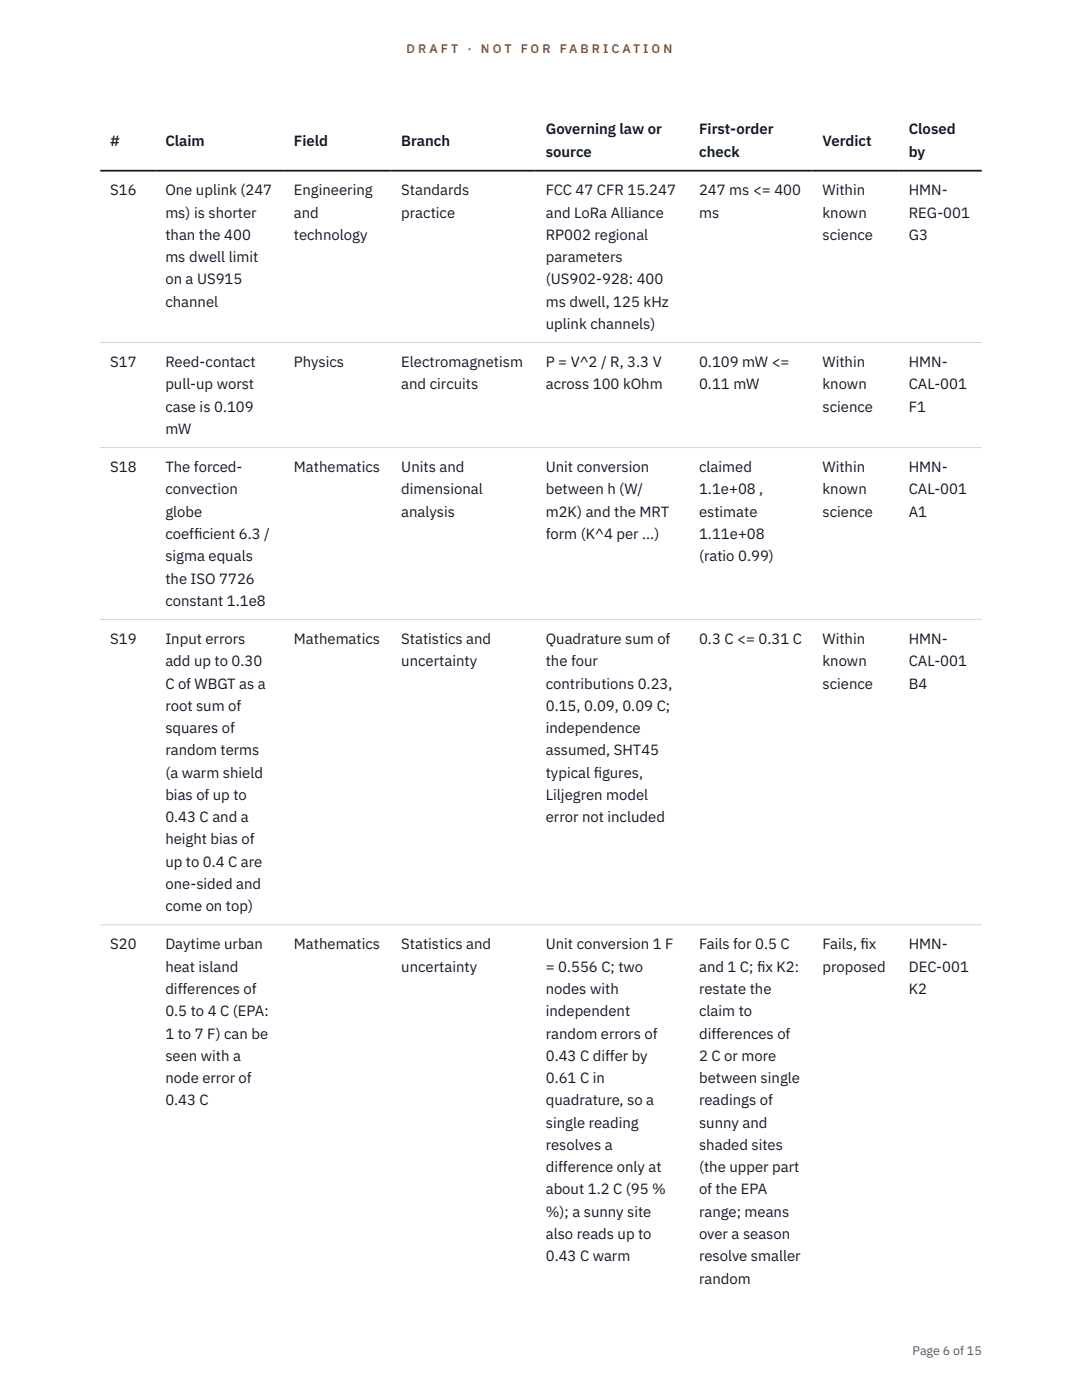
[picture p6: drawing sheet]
<svg xmlns="http://www.w3.org/2000/svg" width="216mm" height="279mm" viewBox="0 0 216 279" stroke-linecap="round" stroke-linejoin="round" font-family="sans-serif">
<defs><g id="words">
<g font-size="3" fill="#111827">
<text x="22" y="29.1">#</text>
<text x="33" y="29.1">Claim</text>
<text x="58.6" y="29.1">Field</text>
<text x="80.1" y="29.1">Branch</text>
<text x="108.9" y="26.8">Governing law or</text>
<text x="139.5" y="26.8">First-order</text>
<text x="164.1" y="29.1">Verdict</text>
<text x="181.3" y="26.8">Closed</text>
<text x="108.9" y="31.3">source</text>
<text x="139.5" y="31.3">check</text>
<text x="181.3" y="31.3">by</text>
<text x="22" y="39">S16</text>
<text x="33" y="39">One uplink (247</text>
<text x="58.6" y="39">Engineering</text>
<text x="80.1" y="39">Standards</text>
<text x="108.9" y="39">FCC 47 CFR 15.247</text>
<text x="139.5" y="39">247 ms &lt;= 400</text>
<text x="164.1" y="39">Within</text>
<text x="181.3" y="39">HMN-</text>
<text x="33" y="43.4">ms) is shorter</text>
<text x="33" y="47.9">than the 400</text>
<text x="58.6" y="43.4">and</text>
<text x="58.6" y="47.9">technology</text>
<text x="80.1" y="43.4">practice</text>
<text x="108.9" y="43.4">and LoRa Alliance</text>
<text x="108.9" y="47.9">RP002 regional</text>
<text x="139.5" y="43.4">ms</text>
<text x="164.1" y="43.4">known</text>
<text x="164.1" y="47.9">science</text>
<text x="181.3" y="43.4">REG-001</text>
<text x="181.3" y="47.9">G3</text>
<text x="33" y="52.3">ms dwell limit</text>
<text x="108.9" y="52.3">parameters</text>
<text x="33" y="56.8">on a US915</text>
<text x="108.9" y="56.8">(US902-928: 400</text>
<text x="33" y="61.2">channel</text>
<text x="108.9" y="61.2">ms dwell, 125 kHz</text>
<text x="108.9" y="65.7">uplink channels)</text>
<text x="22" y="73.3">S17</text>
<text x="33" y="73.3">Reed-contact</text>
<text x="33" y="77.7">pull-up worst</text>
<text x="58.6" y="73.3">Physics</text>
<text x="80.1" y="73.3">Electromagnetism</text>
<text x="80.1" y="77.7">and circuits</text>
<text x="108.9" y="73.3">P = V^2 / R, 3.3 V</text>
<text x="108.9" y="77.7">across 100 kOhm</text>
<text x="139.5" y="73.3">0.109 mW &lt;=</text>
<text x="139.5" y="77.7">0.11 mW</text>
<text x="164.1" y="73.3">Within</text>
<text x="164.1" y="77.7">known</text>
<text x="181.3" y="73.3">HMN-</text>
<text x="181.3" y="77.7">CAL-001</text>
<text x="33" y="82.2">case is 0.109</text>
<text x="164.1" y="82.2">science</text>
<text x="181.3" y="82.2">F1</text>
<text x="33" y="86.6">mW</text>
<text x="22" y="94.2">S18</text>
<text x="33" y="94.2">The forced-</text>
<text x="58.6" y="94.2">Mathematics</text>
<text x="80.1" y="94.2">Units and</text>
<text x="108.9" y="94.2">Unit conversion</text>
<text x="139.5" y="94.2">claimed</text>
<text x="164.1" y="94.2">Within</text>
<text x="181.3" y="94.2">HMN-</text>
<text x="33" y="98.7">convection</text>
<text x="80.1" y="98.7">dimensional</text>
<text x="108.9" y="98.7">between h (W/</text>
<text x="139.5" y="98.7">1.1e+08 ,</text>
<text x="164.1" y="98.7">known</text>
<text x="181.3" y="98.7">CAL-001</text>
<text x="33" y="103.1">globe</text>
<text x="33" y="107.6">coeff</text>
<text x="38.7" y="107.6">icient 6.3 /</text>
<text x="80.1" y="103.1">analysis</text>
<text x="108.9" y="103.1">m2K) and the MRT</text>
<text x="108.9" y="107.6">form (K^4 per ...)</text>
<text x="139.5" y="103.1">estimate</text>
<text x="139.5" y="107.6">1.11e+08</text>
<text x="164.1" y="103.1">science</text>
<text x="181.3" y="103.1">A1</text>
<text x="33" y="112">sigma equals</text>
<text x="139.5" y="112">(ratio 0.99)</text>
<text x="33" y="116.5">the ISO 7726</text>
<text x="33" y="120.9">constant 1.1e8</text>
<text x="22" y="128.5">S19</text>
<text x="33" y="128.5">Input errors</text>
<text x="58.6" y="128.5">Mathematics</text>
<text x="80.1" y="128.5">Statistics and</text>
<text x="108.9" y="128.5">Quadrature sum of</text>
<text x="139.5" y="128.5">0.3 C &lt;= 0.31 C</text>
<text x="164.1" y="128.5">Within</text>
<text x="181.3" y="128.5">HMN-</text>
<text x="33" y="133">add up to 0.30</text>
<text x="33" y="137.4">C of WBGT as a</text>
<text x="80.1" y="133">uncertainty</text>
<text x="108.9" y="133">the four</text>
<text x="108.9" y="137.4">contributions 0.23,</text>
<text x="164.1" y="133">known</text>
<text x="164.1" y="137.4">science</text>
<text x="181.3" y="133">CAL-001</text>
<text x="181.3" y="137.4">B4</text>
<text x="33" y="141.9">root sum of</text>
<text x="108.9" y="141.9">0.15, 0.09, 0.09 C;</text>
<text x="33" y="146.3">squares of</text>
<text x="108.9" y="146.3">independence</text>
<text x="33" y="150.8">random terms</text>
<text x="33" y="155.2">(a warm shield</text>
<text x="108.9" y="150.8">assumed, SHT45</text>
<text x="108.9" y="155.2">typical f</text>
<text x="118.5" y="155.2">igures,</text>
<text x="33" y="159.6">bias of up to</text>
<text x="108.9" y="159.6">Liljegren model</text>
<text x="33" y="164.1">0.43 C and a</text>
<text x="108.9" y="164.1">error not included</text>
<text x="33" y="168.5">height bias of</text>
<text x="33" y="173">up to 0.4 C are</text>
<text x="33" y="177.4">one-sided and</text>
<text x="33" y="181.9">come on top)</text>
<text x="22" y="189.5">S20</text>
<text x="33" y="189.5">Daytime urban</text>
<text x="58.6" y="189.5">Mathematics</text>
<text x="80.1" y="189.5">Statistics and</text>
<text x="108.9" y="189.5">Unit conversion 1 F</text>
<text x="139.5" y="189.5">Fails for 0.5 C</text>
<text x="164.1" y="189.5">Fails, f</text>
<text x="171.7" y="189.5">ix</text>
<text x="181.3" y="189.5">HMN-</text>
<text x="33" y="193.9">heat island</text>
<text x="80.1" y="193.9">uncertainty</text>
<text x="108.9" y="193.9">= 0.556 C; two</text>
<text x="139.5" y="193.9">and 1 C; f</text>
<text x="151.1" y="193.9">ix K2:</text>
<text x="164.1" y="193.9">proposed</text>
<text x="181.3" y="193.9">DEC-001</text>
<text x="33" y="198.4">differences of</text>
<text x="33" y="202.8">0.5 to 4 C (EPA:</text>
<text x="108.9" y="198.4">nodes with</text>
<text x="108.9" y="202.8">independent</text>
<text x="139.5" y="198.4">restate the</text>
<text x="139.5" y="202.8">claim to</text>
<text x="181.3" y="198.4">K2</text>
<text x="33" y="207.3">1 to 7 F) can be</text>
<text x="108.9" y="207.3">random errors of</text>
<text x="139.5" y="207.3">differences of</text>
<text x="33" y="211.7">seen with a</text>
<text x="108.9" y="211.7">0.43 C differ by</text>
<text x="139.5" y="211.7">2 C or more</text>
<text x="33" y="216.2">node error of</text>
<text x="33" y="220.6">0.43 C</text>
<text x="108.9" y="216.2">0.61 C in</text>
<text x="108.9" y="220.6">quadrature, so a</text>
<text x="139.5" y="216.2">between single</text>
<text x="139.5" y="220.6">readings of</text>
<text x="108.9" y="225">single reading</text>
<text x="139.5" y="225">sunny and</text>
<text x="108.9" y="229.5">resolves a</text>
<text x="108.9" y="233.9">difference only at</text>
<text x="139.5" y="229.5">shaded sites</text>
<text x="139.5" y="233.9">(the upper part</text>
<text x="108.9" y="238.4">about 1.2 C (95 %</text>
<text x="139.5" y="238.4">of the EPA</text>
<text x="108.9" y="242.8">%); a sunny site</text>
<text x="139.5" y="242.8">range; means</text>
<text x="108.9" y="247.3">also reads up to</text>
<text x="108.9" y="251.7">0.43 C warm</text>
<text x="139.5" y="247.3">over a season</text>
<text x="139.5" y="251.7">resolve smaller</text>
<text x="139.5" y="256.2">random</text>
</g>
<g font-size="2.5" fill="#b45309">
<text x="81.1" y="10.5">D R A F T</text>
<text x="93.3" y="10.5">·</text>
<text x="95.9" y="10.5">N O T</text>
<text x="103.9" y="10.5">F O R</text>
<text x="111.7" y="10.5">F A B R I C A T I O N</text>
</g>
<text font-size="2.5" fill="#4b5563" x="182.1" y="270.3">Page 6 of 15</text>
</g></defs>
<path d="M20 68.4h175.9M20 89.3h175.9M20 123.6h175.9M20 184.6h175.9" fill="none" stroke="#d1d5db" stroke-width=".2"/>
<path d="M20 34.1h175.9" fill="none" stroke="#111827" stroke-width=".35"/>
<use href="#words"/>
</svg>
